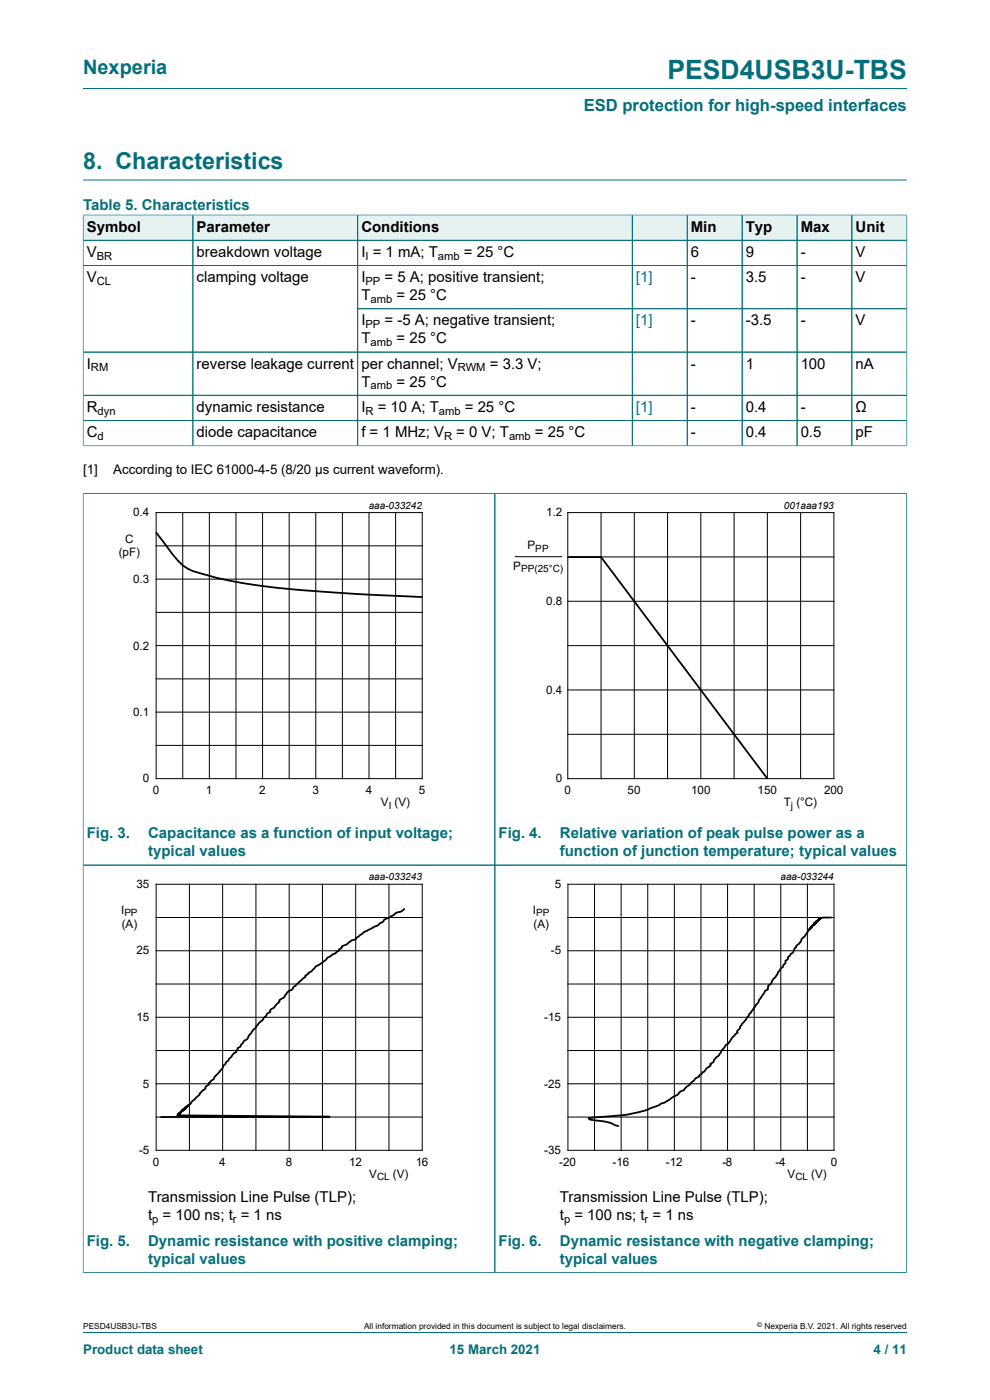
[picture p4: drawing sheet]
<svg xmlns="http://www.w3.org/2000/svg" width="210mm" height="297mm" viewBox="0 0 210 297" stroke-linecap="round" stroke-linejoin="round" font-family="sans-serif">
<defs><g id="words">
<text font-size="5.6" fill="#036f7b" x="141.6" y="16.8">PESD4USB3U-TBS</text>
<text font-size="4.9" fill="#036f7b" x="17.6" y="35.9">8. Characteristics</text>
<text font-size="4.2" fill="#036f7b" x="17.6" y="15.6">Nexperia</text>
<text font-size="3.5" fill="#036f7b" x="123.8" y="23.7">ESD protection for high-speed interfaces</text>
<g font-size="3.2" fill="#036f7b">
<text x="17.6" y="44.5">Table 5. Characteristics</text>
<text x="18.4" y="177.8">Fig. 3.</text>
<text x="31.4" y="177.8">Capacitance as a function of input voltage;</text>
<text x="105.8" y="177.8">Fig. 4.</text>
<text x="118.8" y="177.8">Relative variation of peak pulse power as a</text>
<text x="31.4" y="181.7">typical values</text>
<text x="118.8" y="181.7">function of junction temperature; typical values</text>
<text x="18.4" y="264.3">Fig. 5.</text>
<text x="31.4" y="264.3">Dynamic resistance with positive clamping;</text>
<text x="31.4" y="268.1">typical values</text>
<text x="105.8" y="264.3">Fig. 6.</text>
<text x="118.8" y="264.3">Dynamic resistance with negative clamping;</text>
<text x="118.8" y="268.1">typical values</text>
</g>
<g font-size="3.2">
<text x="18.4" y="49.1">Symbol</text>
<text x="41.7" y="49.1">Parameter</text>
<text x="76.7" y="49.1">Conditions</text>
<text x="146.5" y="49.1">Min</text>
<text x="158.2" y="49.1">Typ</text>
<text x="169.8" y="49.1">Max</text>
<text x="181.5" y="49.1">Unit</text>
<text x="18.4" y="54.5">V</text>
<text x="18.4" y="59.8">V</text>
<text x="41.7" y="54.5">breakdown voltage</text>
<text x="41.7" y="59.8">clamping voltage</text>
<text x="76.7" y="54.5">I = 1 mA; T</text>
<text x="76.7" y="59.8">I</text>
<text x="81.6" y="59.8">= 5 A; positive transient;</text>
<text x="98.4" y="54.5">= 25 °C</text>
<text x="146.5" y="54.5">6</text>
<text x="146.5" y="59.8">-</text>
<text x="158.2" y="54.5">9</text>
<text x="158.2" y="59.8">3.5</text>
<text x="169.8" y="54.5">-</text>
<text x="169.8" y="59.8">-</text>
<text x="181.5" y="54.5">V</text>
<text x="181.5" y="59.8">V</text>
<text x="76.7" y="63.7">T</text>
<text x="84.1" y="63.7">= 25 °C</text>
<text x="76.7" y="69">I</text>
<text x="81.6" y="69">= -5 A; negative transient;</text>
<text x="146.5" y="69">-</text>
<text x="158.2" y="69">-3.5</text>
<text x="169.8" y="69">-</text>
<text x="181.5" y="69">V</text>
<text x="76.7" y="72.8">T</text>
<text x="84.1" y="72.8">= 25 °C</text>
<text x="18.4" y="78.2">I</text>
<text x="41.7" y="78.2">reverse leakage current</text>
<text x="76.7" y="78.2">per channel; V</text>
<text x="76.7" y="82">T</text>
<text x="84.1" y="82">= 25 °C</text>
<text x="103.9" y="78.2">= 3.3 V;</text>
<text x="146.5" y="78.2">-</text>
<text x="158.2" y="78.2">1</text>
<text x="169.8" y="78.2">100</text>
<text x="181.5" y="78.2">nA</text>
<text x="18.4" y="87.4">R</text>
<text x="41.7" y="87.4">dynamic resistance</text>
<text x="76.7" y="87.4">I</text>
<text x="80.1" y="87.4">= 10 A; T</text>
<text x="98.6" y="87.4">= 25 °C</text>
<text x="146.5" y="87.4">-</text>
<text x="158.2" y="87.4">0.4</text>
<text x="169.8" y="87.4">-</text>
<text x="181.5" y="87.4">Ω</text>
<text x="18.4" y="92.7">C</text>
<text x="41.7" y="92.7">diode capacitance</text>
<text x="76.7" y="92.7">f = 1 MHz; V</text>
<text x="96.8" y="92.7">= 0 V; T</text>
<text x="113.5" y="92.7">= 25 °C</text>
<text x="146.5" y="92.7">-</text>
<text x="158.2" y="92.7">0.4</text>
<text x="169.8" y="92.7">0.5</text>
<text x="181.5" y="92.7">pF</text>
<text x="31.4" y="254.9">Transmission Line Pulse (TLP);</text>
<text x="118.8" y="254.9">Transmission Line Pulse (TLP);</text>
<text x="31.4" y="258.7">t = 100 ns; t = 1 ns</text>
<text x="118.8" y="258.7">t = 100 ns; t = 1 ns</text>
</g>
<g font-size="3.2" fill="#00f">
<text x="134.9" y="59.8">[1]</text>
<text x="134.9" y="69">[1]</text>
<text x="134.9" y="87.4">[1]</text>
</g>
<g font-size="2.8">
<text x="17.6" y="100.5">[1]</text>
<text x="24" y="100.5">According to IEC 61000-4-5 (8/20 μs current waveform).</text>
</g>
<g font-size="2.8" fill="#036f7b">
<text x="17.6" y="287.2">Product data sheet</text>
<text x="95.4" y="287.2">15 March 2021</text>
<text x="185.3" y="287.2">4 / 11</text>
</g>
<g font-size="2.5">
<text x="28.2" y="109.5">0.4</text>
<text x="115.9" y="109.5">1.2</text>
<text x="25.2" y="118.1">(pF)</text>
<text x="26.6" y="115.1">C</text>
<text x="111.9" y="116.5">P</text>
<text x="28.2" y="123.6">0.3</text>
<text x="108.9" y="120.8">P</text>
<text x="115.9" y="128.4">0.8</text>
<text x="28.2" y="137.8">0.2</text>
<text x="115.9" y="147.2">0.4</text>
<text x="28.2" y="151.9">0.1</text>
<text x="30.3" y="166">0</text>
<text x="117.9" y="166">0</text>
<text x="32.4" y="168.5">0</text>
<text x="43.7" y="168.5">1</text>
<text x="55" y="168.5">2</text>
<text x="66.3" y="168.5">3</text>
<text x="77.6" y="168.5">4</text>
<text x="80.8" y="171.1">V (V)</text>
<text x="88.9" y="168.5">5</text>
<text x="119.7" y="168.5">0</text>
<text x="133.1" y="168.5">50</text>
<text x="146.6" y="168.5">100</text>
<text x="160.7" y="168.5">150</text>
<text x="166.3" y="171.1">T (°C)</text>
<text x="174.8" y="168.5">200</text>
<text x="28.9" y="188.4">35</text>
<text x="117.7" y="188.4">5</text>
<text x="25.7" y="194">I</text>
<text x="25.8" y="196.9">(A)</text>
<text x="113" y="194">I</text>
<text x="113.2" y="196.9">(A)</text>
<text x="28.9" y="202.5">25</text>
<text x="116.8" y="202.5">-5</text>
<text x="28.9" y="216.6">15</text>
<text x="115.5" y="216.6">-15</text>
<text x="30.3" y="230.7">5</text>
<text x="115.5" y="230.7">-25</text>
<text x="29.5" y="244.8">-5</text>
<text x="115.5" y="244.8">-35</text>
<text x="32.4" y="247.4">0</text>
<text x="46.5" y="247.4">4</text>
<text x="60.6" y="247.4">8</text>
<text x="74.1" y="247.4">12</text>
<text x="78.3" y="249.9">V</text>
<text x="83.3" y="249.9">(V)</text>
<text x="88.2" y="247.4">16</text>
<text x="118.6" y="247.4">-20</text>
<text x="129.9" y="247.4">-16</text>
<text x="141.2" y="247.4">-12</text>
<text x="153.2" y="247.4">-8</text>
<text x="164.5" y="247.4">-4</text>
<text x="167.1" y="249.9">V</text>
<text x="172.1" y="249.9">(V)</text>
<text x="176.2" y="247.4">0</text>
</g>
<g font-size="2.4">
<text x="20.5" y="55.1">BR</text>
<text x="77.5" y="55.1">I</text>
<text x="92.9" y="55.1">amb</text>
<text x="20.5" y="60.5">CL</text>
<text x="77.5" y="60.5">PP</text>
<text x="78.6" y="64.3">amb</text>
<text x="77.5" y="69.6">PP</text>
<text x="78.6" y="73.4">amb</text>
<text x="19.3" y="78.8">RM</text>
<text x="78.6" y="82.6">amb</text>
<text x="97.1" y="78.8">RWM</text>
<text x="20.7" y="88">dyn</text>
<text x="77.5" y="88">R</text>
<text x="93.1" y="88">amb</text>
<text x="20.7" y="93.3">d</text>
<text x="94.2" y="93.3">R</text>
<text x="108" y="93.3">amb</text>
<text x="32.3" y="259.4">p</text>
<text x="49.4" y="259.4">r</text>
<text x="119.6" y="259.4">p</text>
<text x="136.7" y="259.4">r</text>
</g>
<g font-size="2.1">
<text x="78.2" y="107.9">aaa-033242</text>
<text x="166.3" y="107.9">001aaa193</text>
<text x="113.5" y="117">PP</text>
<text x="110.5" y="121.4">PP(25°C)</text>
<text x="82.5" y="171.6">I</text>
<text x="167.7" y="171.6">j</text>
<text x="78.2" y="186.7">aaa-033243</text>
<text x="165.6" y="186.7">aaa-033244</text>
<text x="26.4" y="194.4">PP</text>
<text x="113.7" y="194.4">PP</text>
<text x="80" y="250.4">CL</text>
<text x="168.7" y="250.4">CL</text>
</g>
<g font-size="1.8">
<text x="17.6" y="282">PESD4USB3U-TBS</text>
<text x="77.2" y="282">All information provided in this document is subject to legal disclaimers.</text>
<text x="162.2" y="282">Nexperia B.V. 2021. All rights reserved</text>
</g>
<text font-size="1.4" x="160.6" y="281.6">©</text>
</g></defs>
<path d="M17.6 18.8h174.8M17.6 38.2h174.8" fill="none" stroke="#036f7b" stroke-width=".21"/>
<path d="M17.7 45.7h23.2v5.2h-23.2z" fill="#e6f1f2"/>
<path d="M17.6 45.5v5.5h23.3v-5.4h-23.3" fill="none" stroke="#036f7b" stroke-width=".21"/>
<path d="M41 45.7h34.8v5.2h-34.8z" fill="#e6f1f2"/>
<path d="M40.9 45.6h35v5.4h-35z" fill="none" stroke="#036f7b" stroke-width=".21"/>
<path d="M75.9 45.7h58.1v5.2h-58.1z" fill="#e6f1f2"/>
<path d="M75.9 45.6h58.2v5.4h-58.2z" fill="none" stroke="#036f7b" stroke-width=".21"/>
<path d="M134.2 45.7h11.5v5.2h-11.5z" fill="#e6f1f2"/>
<path d="M134.1 45.6h11.7v5.4h-11.7z" fill="none" stroke="#036f7b" stroke-width=".21"/>
<path d="M145.8 45.7h11.5v5.2h-11.5z" fill="#e6f1f2"/>
<path d="M145.8 45.6h11.6v5.4h-11.6z" fill="none" stroke="#036f7b" stroke-width=".21"/>
<path d="M157.5 45.7h11.5v5.2h-11.5z" fill="#e6f1f2"/>
<path d="M157.4 45.6h11.7v5.4h-11.7z" fill="none" stroke="#036f7b" stroke-width=".21"/>
<path d="M169.1 45.7h11.5v5.2h-11.5z" fill="#e6f1f2"/>
<path d="M169.1 45.6h11.6v5.4h-11.6z" fill="none" stroke="#036f7b" stroke-width=".21"/>
<path d="M180.8 45.7h11.5v5.2h-11.5z" fill="#e6f1f2"/>
<g fill="none" stroke="#036f7b" stroke-width=".21">
<path d="M17.6 56.3h174.8M17.6 51h174.8M17.6 45.7v49M17.7 45.6h174.7M40.9 45.7v48.9M75.9 45.7v48.9M134.1 45.7v48.9M145.8 45.7v48.9M157.4 45.7v48.9M169.1 45.7v48.9M180.7 45.6v49M192.4 45.5v49.2"/>
<path d="M17.6 74.7h174.8M75.9 65.5h116.5M17.6 94.6h174.8M17.6 83.9h174.8M17.6 89.2h174.8M17.6 104.7h174.8M17.6 104.6v165.4M105 104.7v165.3M192.3 104.6v165.4M17.6 183.5h174.7M17.6 270h174.8M17.6 282.6h174.8"/>
</g>
<path d="M102.3 105.9h-81.9v66.3h81.9M107.7 105.9h81.9v66.3h-81.9zM102.3 184.8h-81.9v66.3h81.9M189.6 184.8h-81.8v66.3h81.8" fill="none" stroke="#fefefe" stroke-width=".21"/>
<g fill="none" stroke="#000" stroke-width=".21">
<path d="M33.1 108.7h56.5v56.5h-56.5zM33.1 115.8h56.5M38.8 108.7v56.5M44.4 108.7v56.5M50.1 108.7v56.5M55.7 108.7v56.5M61.3 108.7v56.5M67 108.7v56.5M72.6 108.7v56.5M78.3 108.7v56.5M83.9 108.7v56.5M109.2 118.1h10"/>
<path d="M120.4 108.7h56.5v56.5h-56.5zM120.4 118.1h56.5M127.5 108.7v56.5M134.6 108.7v56.5M141.6 108.7v56.5M148.7 108.7v56.5M155.7 108.7v56.5M162.8 108.7v56.5M169.8 108.7v56.5M33.1 137h56.5M33.1 129.9h56.5M33.1 122.9h56.5"/>
<path d="M120.4 137h56.5M120.4 127.6h56.5M33.1 158.1h56.5M33.1 151.1h56.5M33.1 144h56.5M120.4 146.4h56.5M120.4 155.8h56.5M33.1 187.6h56.5v56.4h-56.5zM33.1 194.6h56.5M40.2 187.6v56.4M47.2 187.6v56.4M54.3 187.6v56.4"/>
<path d="M61.3 187.6v56.4M68.4 187.6v56.4M75.5 187.6v56.4M82.5 187.6v56.4M120.5 187.6h56.4v56.4h-56.4zM120.5 194.6h56.4M126.1 187.6v56.4M131.8 187.6v56.4M137.4 187.6v56.4M143 187.6v56.4M148.7 187.6v56.4M154.3 187.6v56.4"/>
<path d="M160 187.6v56.4M165.6 187.6v56.4M171.3 187.6v56.4M33.1 215.8h56.5M33.1 208.8h56.5M33.1 201.7h56.5M120.5 215.8h56.4M120.5 208.8h56.4M120.5 201.7h56.4M33.1 237h56.5M33.1 229.9h56.5M33.1 222.9h56.5"/>
<path d="M120.5 237h56.4M120.5 229.9h56.4M120.5 222.9h56.4"/>
</g>
<path d="M33.2 113l.6 .8a39.9 39.9 0 0 0 5 6.1 14.1 14.1 0 0 0 5.6 2.3 143.3 143.3 0 0 0 27.5 3.6l17.6 .9M120.4 118.2h7.1l35.3 47M85.8 192.8a2.54 2.54 0 0 1-1.8 .9l-1.5 1a1.66 1.66 0 0 0-1.3 .9l-.7 .3-.3 .4-1.6 .8a6.6 6.6 0 0 0-2.6 1.6l-.4 .3-.2 .3-.8 .2-1 .8a1.6 1.6 0 0 0-1.3 .9l-1.1 1-1.7 1-.3 .3-1.5 1.1a2.29 2.29 0 0 0-1.3 1.1l-1.6 1.3v.2l-2.5 2.2-.3 .5-1.1 .6-.4 .6a1.76 1.76 0 0 1-1.2 1 1.25 1.25 0 0 1-.7 1.1l-.5 .5a.99 .99 0 0 0-.8 1 1.26 1.26 0 0 0-.9 .9l-1.6 1.5-2.1 2.7a1.74 1.74 0 0 1-1.1 1.2l-.7 1.1-.5 .2-.3 .9-.6 .3-1 1.2v.3l-1.1 1.1-.3 .6-1.5 1.6a1.36 1.36 0 0 1-.8 1l-.5 .5v.3l-.7 .5-.1 .4-.6 .4-.5 .5v.3l-1.5 1.3a1.51 1.51 0 0 1-1.1 1l.3 .1-.5 .1v.2h-.4l.3 .1h-.3l.2 .2-.7 .2h.4l-.6 .2 .3 .2h-.4v.2h-.3l.2 .1-.5 .2 .3 .2-.5 .1 32.5 .3-35.9 .1M176.3 194.6l-2.1 .2-.9 .6h.2l-.5 .1h.1l-.1 .1 .3 .1-.6 .1 .3 .1h-.3l.1 .2-.3 .1h.1l-.5 .3h.1l-.1 .1 .1 .1-.5 .3 .2 .2-.4 .1-.8 1.3-.6 .6-.6 1a4.2 4.2 0 0 0-1.4 1.9l-.9 .9-.1 .4-.5 .4v.4l-.6 1-.4 .2-2.3 3.5a.99 .99 0 0 0-.4 1 1.43 1.43 0 0 0-1 1.1l-.9 1.1-.1 .5-1.5 1.9v.3l-.4 .3-.3 .5-1.7 2.2a.99 .99 0 0 1-.6 .9v.4l-.4 .3-1.5 2-.5 .3-1.5 2.1-.6 .5-.5 .6-.1 .4-.6 .4v.4l-.7 .5-.6 .7-1 .8-.2 .4-.6 .2-1.4 1.5-.8 .5a1.42 1.42 0 0 1-1.1 .9l-.6 .7-2.8 1.6-3.8 1.6-1.8 .5a66.8 66.8 0 0 1-10.4 1.2l.1 .2 .6 .2a12.1 12.1 0 0 1 5.3 1.2l.3 .1" fill="none" stroke="#000" stroke-width=".38"/>
<use href="#words"/>
</svg>
